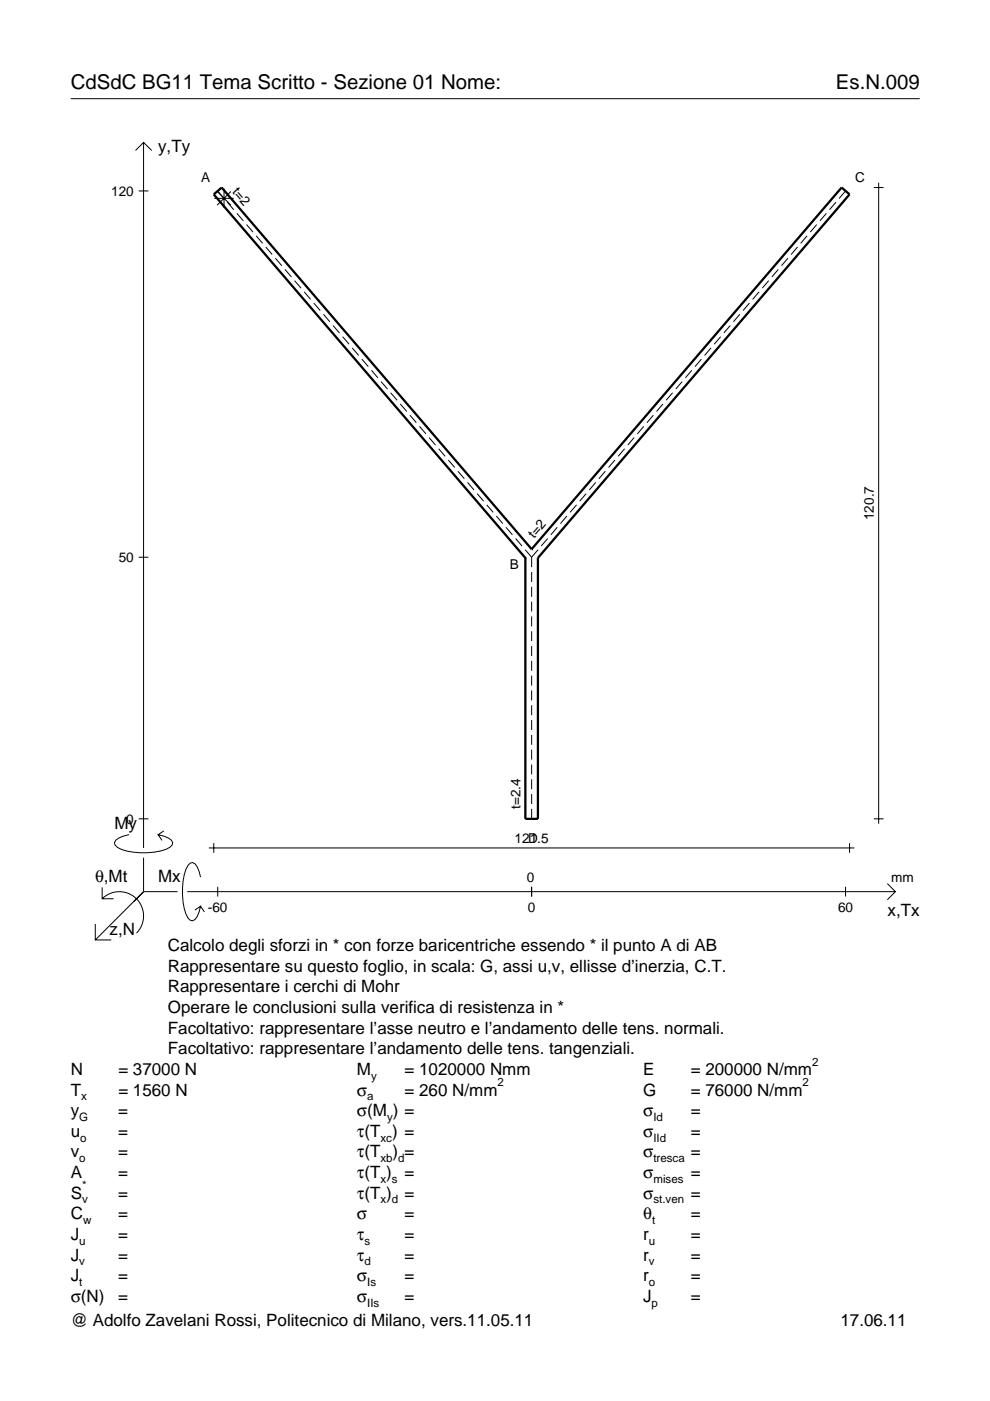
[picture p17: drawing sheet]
<svg xmlns="http://www.w3.org/2000/svg" width="210mm" height="297mm" viewBox="0 0 210 297" stroke-linecap="round" stroke-linejoin="round" font-family="sans-serif">
<defs><g id="words">
<g font-size="4.3">
<text x="15" y="18.9">CdSdC BG11 Tema Scritto - Sezione 01 Nome:</text>
<text x="177.2" y="18.9">Es.N.009</text>
</g>
<g font-size="3.6">
<text x="33.5" y="32.3">y,Ty</text>
<text x="24.3" y="175.7">My</text>
<text x="20.1" y="187">θ,Mt</text>
<text x="33.5" y="187">Mx</text>
<text x="188.2" y="194.2">x,Tx</text>
<text x="23.2" y="198.3">z,N</text>
<text x="35.6" y="201.7">Calcolo degli sforzi in * con forze baricentriche essendo * il punto A di AB</text>
<text x="35.6" y="206">Rappresentare su questo foglio, in scala: G, assi u,v, ellisse d’inerzia, C.T.</text>
<text x="35.6" y="210.4">Rappresentare i cerchi di Mohr</text>
<text x="35.6" y="214.8">Operare le conclusioni sulla verifica di resistenza in *</text>
<text x="35.6" y="219.2">Facoltativo: rappresentare l’asse neutro e l’andamento delle tens. normali.</text>
<text x="15" y="227.9">N</text>
<text x="25.1" y="227.9">= 37000 N</text>
<text x="35.6" y="223.5">Facoltativo: rappresentare l’andamento delle tens. tangenziali.</text>
<text x="75.7" y="227.9">M</text>
<text x="85.8" y="227.9">= 1020000 Nmm</text>
<text x="136.4" y="227.9">E</text>
<text x="146.5" y="227.9">= 200000 N/mm</text>
<text x="15" y="232.3">T</text>
<text x="25.1" y="232.3">= 1560 N</text>
<text x="75.7" y="232.3">σ</text>
<text x="85.8" y="232.3">= 260 N/mm</text>
<text x="136.4" y="232.3">G</text>
<text x="146.5" y="232.3">= 76000 N/mm</text>
<text x="15" y="236.7">y</text>
<text x="25.1" y="236.7">=</text>
<text x="75.7" y="236.7">σ(M ) =</text>
<text x="136.4" y="236.7">σ</text>
<text x="146.5" y="236.7">=</text>
<text x="15" y="245.4">v</text>
<text x="15" y="241">u</text>
<text x="25.1" y="245.4">=</text>
<text x="25.1" y="241">=</text>
<text x="75.7" y="245.4">τ(T</text>
<text x="75.7" y="241">τ(T ) =</text>
<text x="83.3" y="245.4">) =</text>
<text x="136.4" y="241">σ</text>
<text x="136.4" y="245.4">σ</text>
<text x="146.5" y="241">=</text>
<text x="146.5" y="245.4">=</text>
<text x="15" y="249.8">A</text>
<text x="25.1" y="249.8">=</text>
<text x="75.7" y="249.8">τ(T )</text>
<text x="85.8" y="249.8">=</text>
<text x="136.4" y="249.8">σ</text>
<text x="146.5" y="249.8">=</text>
<text x="15" y="254.2">S</text>
<text x="25.1" y="254.2">=</text>
<text x="75.7" y="254.2">τ(T )</text>
<text x="85.8" y="254.2">=</text>
<text x="136.4" y="254.2">σ</text>
<text x="146.5" y="254.2">=</text>
<text x="15" y="262.9">J</text>
<text x="15" y="258.5">C</text>
<text x="25.1" y="262.9">=</text>
<text x="25.1" y="258.5">=</text>
<text x="75.7" y="258.5">σ</text>
<text x="75.7" y="262.9">τ</text>
<text x="85.8" y="258.5">=</text>
<text x="85.8" y="262.9">=</text>
<text x="136.4" y="258.5">θ</text>
<text x="136.4" y="262.9">r</text>
<text x="146.5" y="262.9">=</text>
<text x="146.5" y="258.5">=</text>
<text x="15" y="267.3">J</text>
<text x="25.1" y="267.3">=</text>
<text x="75.7" y="267.3">τ</text>
<text x="85.8" y="267.3">=</text>
<text x="136.4" y="267.3">r</text>
<text x="146.5" y="267.3">=</text>
<text x="15" y="271.7">J</text>
<text x="25.1" y="271.7">=</text>
<text x="75.7" y="271.7">σ</text>
<text x="85.8" y="271.7">=</text>
<text x="136.4" y="271.7">r</text>
<text x="146.5" y="271.7">=</text>
<text x="15" y="276">σ(N)</text>
<text x="15" y="281.2">@ Adolfo Zavelani Rossi, Politecnico di Milano, vers.11.05.11</text>
<text x="25.1" y="276">=</text>
<text x="75.7" y="276">σ</text>
<text x="85.8" y="276">=</text>
<text x="136.4" y="276">J</text>
<text x="146.5" y="276">=</text>
<text x="178.2" y="281.2">17.06.11</text>
</g>
<g font-size="2.9">
<text x="23.6" y="41.5">120</text>
<text x="42.7" y="38.6">A</text>
<text x="49.1" y="40.7" transform="rotate(49 49.1 40.7)">t=2</text>
<text x="181.3" y="38.6">C</text>
<text x="185.3" y="110.3" transform="rotate(-90 185.3 110.3)">120.7</text>
<text x="25.2" y="119.1">50</text>
<text x="113.3" y="114.2" transform="rotate(-49 113.3 114.2)">t=2</text>
<text x="108.1" y="120.7">B</text>
<text x="110.4" y="171.6" transform="rotate(-90 110.4 171.6)">t=2.4</text>
<text x="26.8" y="174.6">0</text>
<text x="109.1" y="178.8">121.5</text>
<text x="112" y="178.7">D</text>
<text x="111.7" y="187">0</text>
<text x="189" y="187">mm</text>
<text x="44.1" y="193.4">-60</text>
<text x="111.9" y="193.4">0</text>
<text x="177.7" y="193.4">60</text>
</g>
<g font-size="2.4">
<text x="172.2" y="225.9">2</text>
<text x="17.2" y="233.3">x</text>
<text x="77.9" y="233.3">a</text>
<text x="78.7" y="228.9">y</text>
<text x="105.5" y="230.3">2</text>
<text x="170.2" y="230.3">2</text>
<text x="16.8" y="237.7">G</text>
<text x="82.1" y="237.7">y</text>
<text x="138.5" y="237.7">Id</text>
<text x="17" y="242">o</text>
<text x="80.7" y="242">xc</text>
<text x="138.5" y="242">IId</text>
<text x="16.8" y="246.4">o</text>
<text x="80.7" y="250.8">x s</text>
<text x="80.7" y="246.4">xb d</text>
<text x="138.5" y="246.4">tresca</text>
<text x="138.5" y="250.8">mises</text>
<text x="17.4" y="255.2">v</text>
<text x="17.4" y="252.2">*</text>
<text x="80.7" y="255.2">x d</text>
<text x="138.5" y="255.2">st.ven</text>
<text x="16.8" y="263.9">u</text>
<text x="17.6" y="259.5">w</text>
<text x="77.3" y="263.9">s</text>
<text x="137.6" y="263.9">u</text>
<text x="138.2" y="259.5">t</text>
<text x="16.8" y="268.3">v</text>
<text x="77.3" y="268.3">d</text>
<text x="137.6" y="268.3">v</text>
<text x="16.8" y="272.7">t</text>
<text x="77.9" y="272.7">Is</text>
<text x="137.6" y="272.7">o</text>
<text x="77.9" y="277">IIs</text>
<text x="138.2" y="277">p</text>
</g>
</g></defs>
<g fill="none" stroke="#000" stroke-width=".21">
<path d="M15 20.9h180M28.7 31.9l1.7-1.7 1.8 1.7M30.4 30.2v149.6M47.5 40v4.1M185.3 39.8h2M186.3 38.7v135.9M29.4 40.5h2.1M45.4 42.1h4.2M46 40.6l3 2.9M46.2 40.5l1.3 1.6M48.2 42.9l1.4 1.6M49 40.6l-3 2.9"/>
<path d="M50.2 45.2l1.4 1.6M52.3 47.6l1.3 1.6M54.3 50l1.4 1.6M56.3 52.4l1.4 1.6M58.4 54.7l1.3 1.6M60.4 57.1l1.4 1.6M62.5 59.5l1.3 1.6M163 59.5l-1.4 1.6M165 57.1l-1.3 1.6M167.1 54.7l-1.4 1.6M169.1 52.4l-1.4 1.6M171.1 50l-1.3 1.6"/>
<path d="M173.2 47.6l-1.4 1.6M175.2 45.2l-1.4 1.6M177.2 42.9l-1.3 1.6M179.3 40.5l-1.4 1.6M64.5 61.9l1.4 1.6M66.5 64.3l1.4 1.6M68.6 66.6l1.3 1.6M70.6 69l1.4 1.6M72.6 71.4l1.4 1.6M74.7 73.8l1.3 1.6M76.7 76.1l1.4 1.6M78.8 78.5l1.3 1.6"/>
<path d="M146.7 78.5l-1.4 1.6M148.7 76.1l-1.3 1.6M150.8 73.8l-1.4 1.6M152.8 71.4l-1.4 1.6M154.8 69l-1.3 1.6M156.9 66.6l-1.4 1.6M158.9 64.3l-1.4 1.6M160.9 61.9l-1.3 1.6M80.8 80.9l1.4 1.6M82.8 83.3l1.4 1.6M84.9 85.6l1.3 1.6M86.9 88l1.4 1.6"/>
<path d="M88.9 90.4l1.4 1.6M91 92.8l1.3 1.6M93 95.2l1.4 1.6M95.1 97.5l1.3 1.6M97.1 99.9l1.4 1.6M128.3 99.9l-1.3 1.6M130.4 97.5l-1.4 1.6M132.4 95.2l-1.3 1.6M134.5 92.8l-1.4 1.6M136.5 90.4l-1.4 1.6M138.5 88l-1.3 1.6M140.6 85.6l-1.4 1.6"/>
<path d="M142.6 83.3l-1.4 1.6M144.6 80.9l-1.3 1.6M29.4 118.1h2.1M99.1 102.3l1.4 1.6M101.2 104.7l1.3 1.6M103.2 107l1.4 1.6M105.2 109.4l1.4 1.6M107.3 111.8l1.3 1.6M109.3 114.2l1.4 1.6M111.3 116.5l1.4 1.6M112.7 118.1v2.2M114.1 116.5l-1.4 1.6"/>
<path d="M116.1 114.2l-1.3 1.6M118.2 111.8l-1.4 1.6M120.2 109.4l-1.4 1.6M122.2 107l-1.3 1.6M124.3 104.7l-1.4 1.6M126.3 102.3l-1.4 1.6M112.7 121.3v2.1M112.7 124.4v2.1M112.7 127.6v2.1M112.7 130.7v2.1M112.7 133.8v2.1M112.7 137v2.1"/>
<path d="M112.7 140.1v2.1M112.7 143.3v2.1M112.7 146.4v2.1M112.7 149.5v2.1M112.7 152.7v2.1M112.7 155.8v2.1M112.7 158.9v2.2M27.3 177a3.6 3.6 0 0 0-3 1.7l.1 .5a5.6 5.6 0 0 0 3.8 1.5 13.4 13.4 0 0 0 7.8-1l.5-.5 .1-.5a3.6 3.6 0 0 0-3.1-1.7l.8 1.2M29.4 173.6h2.1M34.7 176.2l-1.2 .8M44.3 179.8h136.9M45.3 178.8v2"/>
<path d="M112.7 162.1v2.1M112.7 165.2v2.1M112.7 168.4v2.1M112.7 171.5v2.1M180.1 178.8v2M185.3 173.6h2M20.2 195.9v3.4h3.4M21.7 190.6a5.1 5.1 0 0 1 7.2 0 5.1 5.1 0 0 1 0 7.2M21.7 188.1v2.5h2.4M30.4 181.8v7.3M30.4 189.1l-10.2 10.2M30.4 189.1h7.2"/>
<path d="M39.7 189.1h150.1M42.5 186a3.6 3.6 0 0 0-1.7-3.1l-.5 .1a5.7 5.7 0 0 0-1.5 3.8 13.3 13.3 0 0 0 1 7.8l.5 .5 .5 .1a3.6 3.6 0 0 0 1.7-3.1l-1.2 .9M42.5 192.1l.8 1.3M46.2 188v2.1M112.7 188v2.1M179.3 188v2.1M188.1 187.3l1.7 1.8-1.7 1.7"/>
</g>
<path d="M111.4 118.3h.1M111.4 118.3v55.3h2.6v-55.3M112.7 116.4h.1M112.7 116.4l-65.7-76.6-1.7 1.4 66.1 77.1M112.7 116.4l65.7-76.6 1.7 1.4-66.1 77.1M114 118.3h.1" fill="none" stroke="#000" stroke-width=".48"/>
<use href="#words"/>
</svg>
